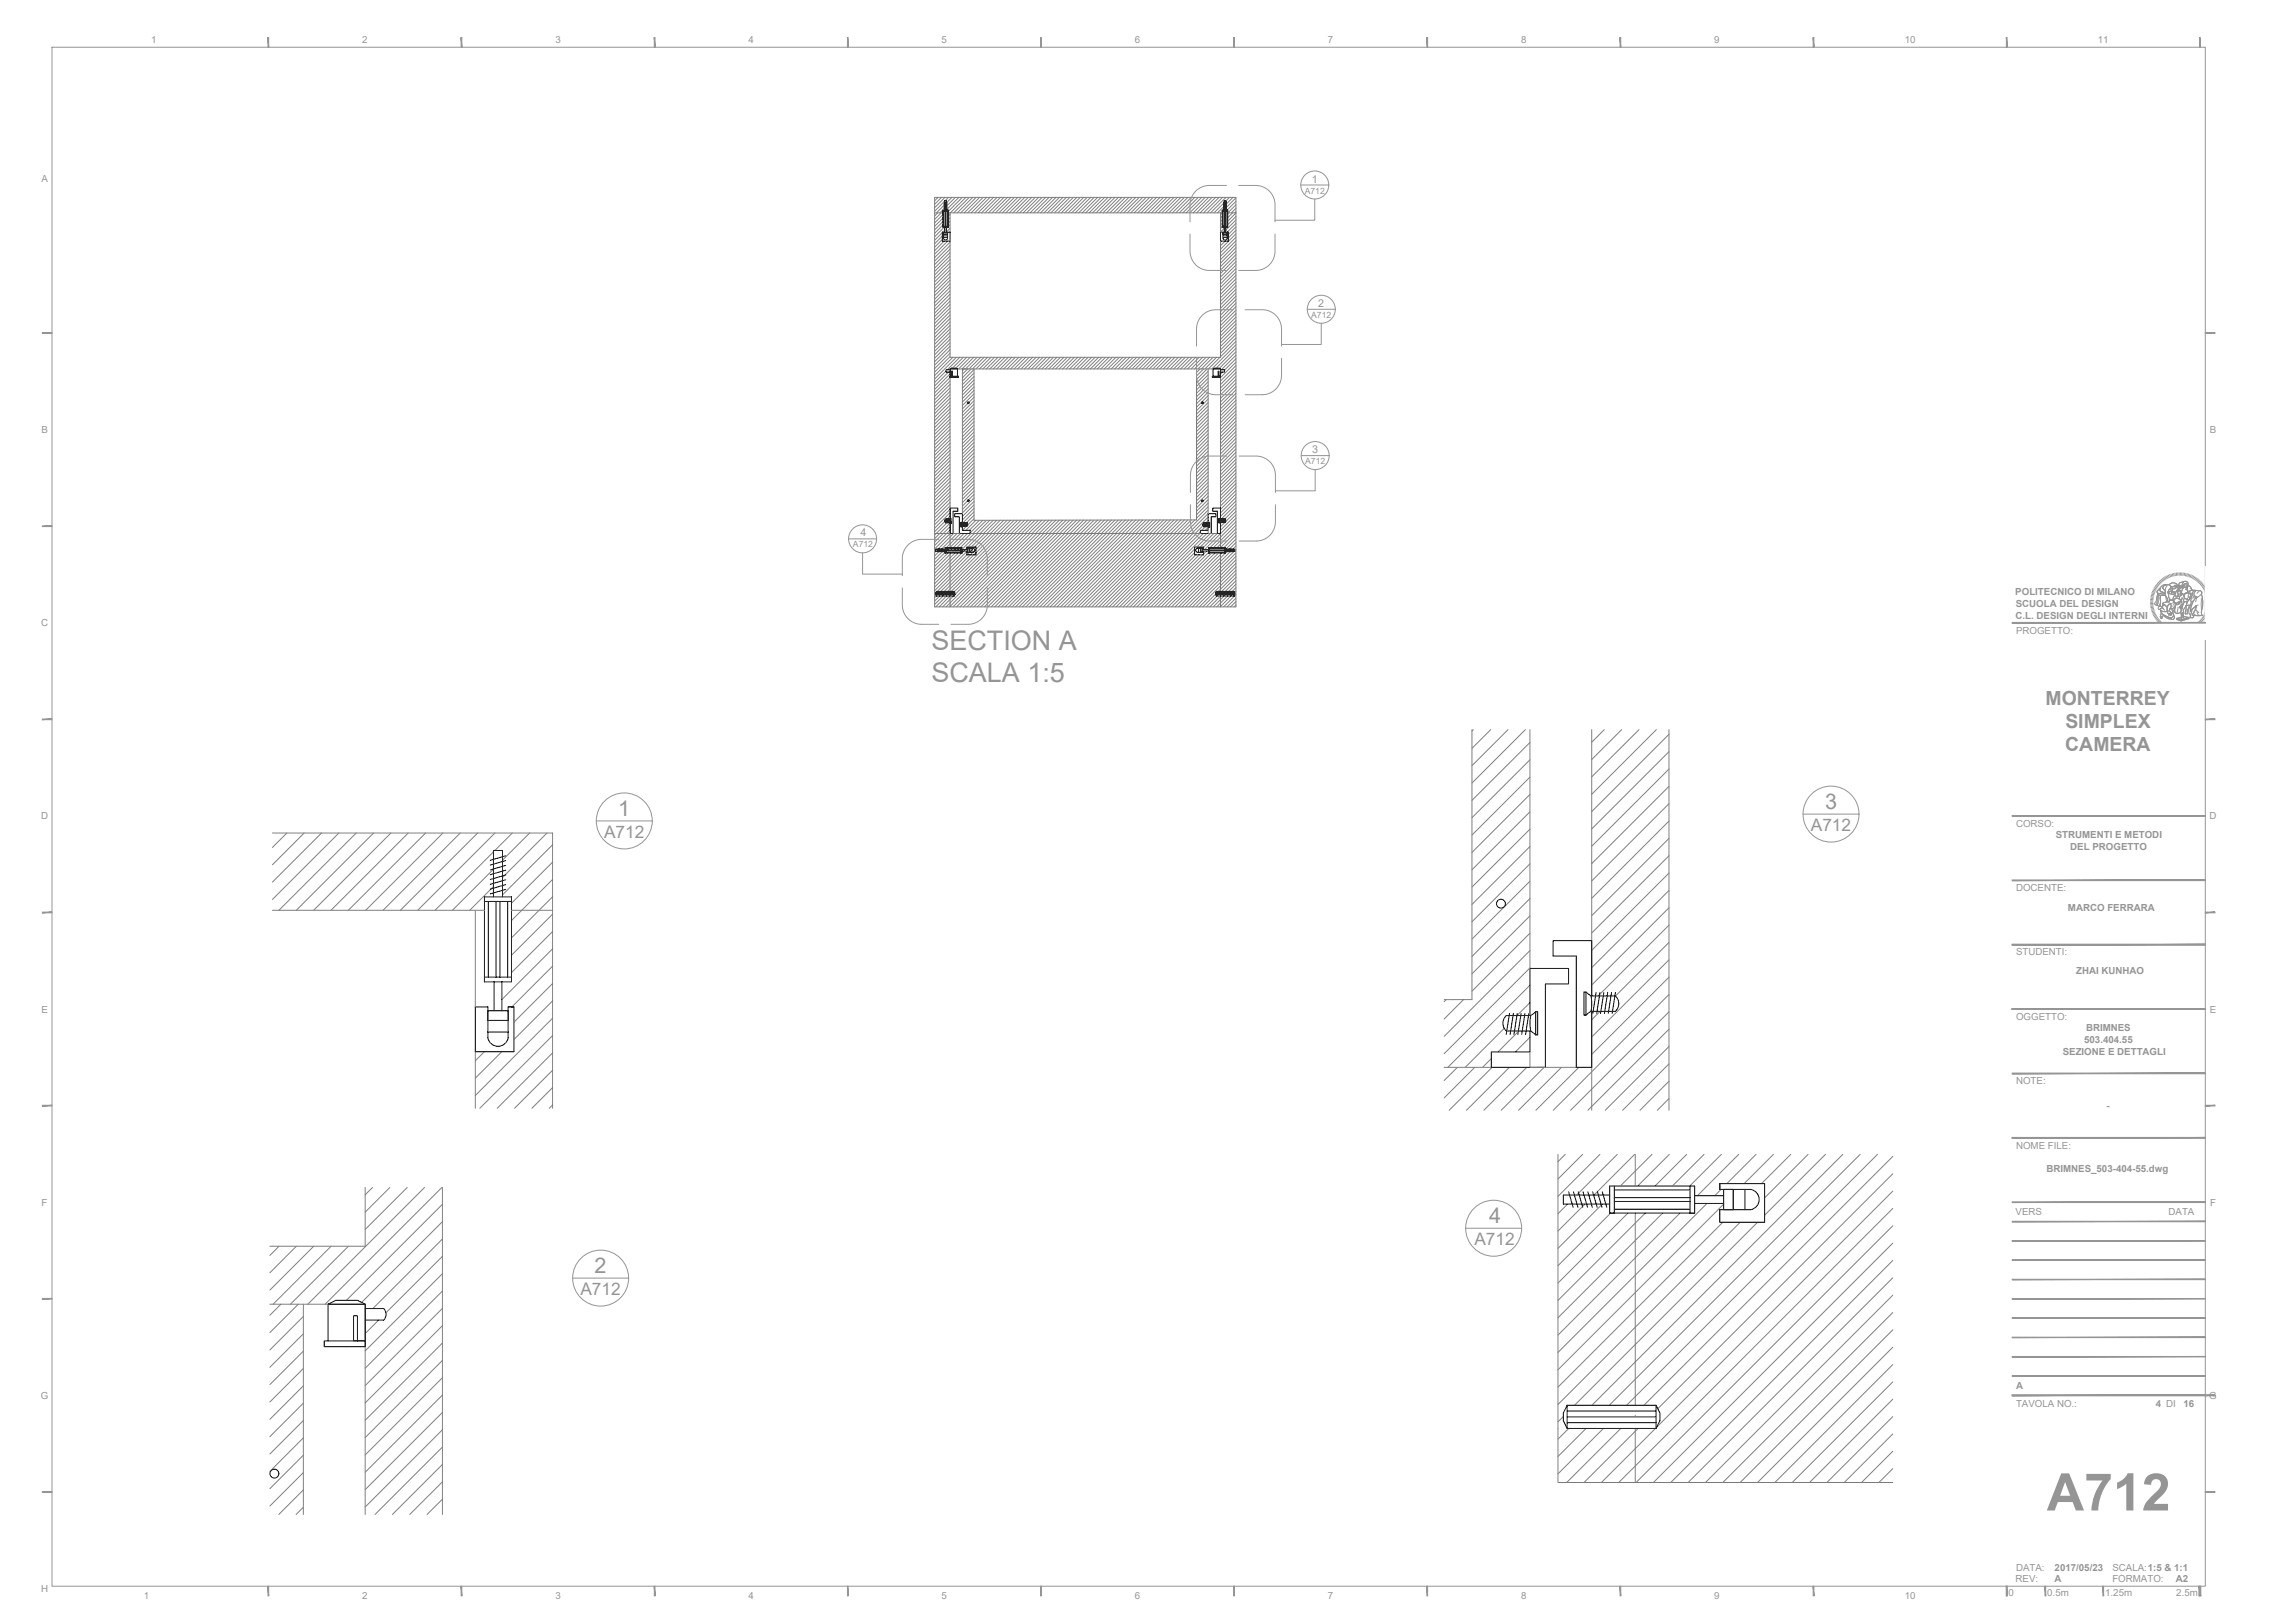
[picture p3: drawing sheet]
<svg xmlns="http://www.w3.org/2000/svg" width="594mm" height="420mm" viewBox="0 0 594 420" stroke-linecap="round" stroke-linejoin="round" font-family="sans-serif">
<defs><g id="words">
<text font-size="13.4" fill="#959595" x="529.8" y="391">A712</text>
<g font-size="7" fill="#959595">
<text x="241.1" y="168.2">SECTION A</text>
<text x="241.1" y="176.7">SCALA 1:5</text>
</g>
<g font-size="5.6" fill="#959595">
<text x="472.4" y="209.5">3</text>
<text x="160" y="211.2">1</text>
<text x="385.5" y="316.7">4</text>
<text x="153.9" y="329.6">2</text>
</g>
<g font-size="5" fill="#959595">
<text x="529.5" y="182.4">MONTERREY</text>
<text x="534.6" y="188.5">SIMPLEX</text>
<text x="534.6" y="194.5">CAMERA</text>
</g>
<g font-size="4.5" fill="#959595">
<text x="468.8" y="215.2">A712</text>
<text x="156.4" y="216.9">A712</text>
<text x="381.7" y="322.4">A712</text>
<text x="150.3" y="335.3">A712</text>
</g>
<g font-size="2.8" fill="#959595">
<text x="339.6" y="47.3">1</text>
<text x="341.2" y="79.4">2</text>
<text x="339.7" y="117.3">3</text>
<text x="222.7" y="138.9">4</text>
</g>
<g font-size="2.5" fill="#959595">
<text x="39.1" y="11.1">1</text>
<text x="93.8" y="11.1">2</text>
<text x="143.8" y="11.1">3</text>
<text x="193.8" y="11.1">4</text>
<text x="243.8" y="11.1">5</text>
<text x="293.8" y="11.1">6</text>
<text x="343.8" y="11.1">7</text>
<text x="393.7" y="11.1">8</text>
<text x="443.8" y="11.1">9</text>
<text x="493.1" y="11.1">10</text>
<text x="543" y="11.1">11</text>
<text x="10.7" y="47.1">A</text>
<text x="10.7" y="112.1">B</text>
<text x="572" y="112.1">B</text>
<text x="521.7" y="154.1">POLITECNICO DI MILANO</text>
<text x="521.7" y="160.2">C.L. DESIGN DEGLI INTERNI</text>
<text x="521.8" y="157.2">SCUOLA DEL DESIGN</text>
<text x="10.6" y="162.1">C</text>
<text x="521.9" y="164">PROGETTO:</text>
<text x="10.6" y="212.1">D</text>
<text x="521.9" y="214">CORSO:</text>
<text x="571.9" y="212.1">D</text>
<text x="532.1" y="217">STRUMENTI E METODI</text>
<text x="535.9" y="220">DEL PROGETTO</text>
<text x="521.9" y="230.7">DOCENTE:</text>
<text x="535.3" y="235.9">MARCO FERRARA</text>
<text x="521.9" y="247.3">STUDENTI:</text>
<text x="537.4" y="252.2">ZHAI KUNHAO</text>
<text x="10.7" y="262.1">E</text>
<text x="572" y="262.1">E</text>
<text x="521.9" y="264">OGGETTO:</text>
<text x="539.5" y="270">503.404.55</text>
<text x="540" y="267">BRIMNES</text>
<text x="533.9" y="273">SEZIONE E DETTAGLI</text>
<text x="521.9" y="280.7">NOTE:</text>
<text x="545.3" y="287.1">-</text>
<text x="521.9" y="297.3">NOME FILE:</text>
<text x="529.7" y="303.3">BRIMNES_503-404-55.dwg</text>
<text x="10.8" y="312.1">F</text>
<text x="521.7" y="314.6">VERS</text>
<text x="561.3" y="314.6">DATA</text>
<text x="572.1" y="312.1">F</text>
<text x="521.9" y="359.6">A</text>
<text x="10.6" y="362.1">G</text>
<text x="521.9" y="364.1">TAVOLA NO.:</text>
<text x="558" y="364.1">4 DI</text>
<text x="565.2" y="364.1">16</text>
<text x="571.9" y="362.1">G</text>
<text x="521.9" y="406.7">DATA:</text>
<text x="531.9" y="406.6">2017/05/23</text>
<text x="546.8" y="406.6">SCALA:1:5 &amp; 1:1</text>
<text x="10.6" y="412.1">H</text>
<text x="520" y="413.1">0</text>
<text x="521.8" y="409.6">REV:</text>
<text x="529.9" y="413.1">0.5m</text>
<text x="531.9" y="409.6">A</text>
<text x="545" y="413.1">1.25m</text>
<text x="546.8" y="409.6">FORMATO:</text>
<text x="563.2" y="409.6">A2</text>
<text x="563.4" y="413.1">2.5m</text>
<text x="37.2" y="414">1</text>
<text x="93.8" y="414">2</text>
<text x="143.8" y="414">3</text>
<text x="193.8" y="414">4</text>
<text x="243.8" y="414">5</text>
<text x="293.8" y="414">6</text>
<text x="343.8" y="414">7</text>
<text x="393.7" y="414">8</text>
<text x="443.8" y="414">9</text>
<text x="493.1" y="414">10</text>
</g>
<g font-size="2.2" fill="#959595">
<text x="337.7" y="50.1">A712</text>
<text x="339.4" y="82.3">A712</text>
<text x="337.8" y="120.1">A712</text>
<text x="220.8" y="141.7">A712</text>
</g>
</g></defs>
<!-- layer: A-ELEV-MBE -->
<g fill="none" stroke="#7f7f7f" stroke-width=".26">
<path d="M241.9 51.1h78v106h-78zM241.9 55.1h2.2M242.7 55.1l-.8 .8M242.8 51.1l-.9 .9M243.6 55.1l-1.7 1.7M243.7 51.1l-1.8 1.8M244.1 55.6l-2.2 2.1M244.1 56.5l-2.2 2.1M244.1 57.4l-2.2 2.1M244.1 58.3l-2.2 2.1M244.4 58.8l-2.5 2.5M244.5 52.1l-2.6 2.6"/>
<path d="M244.5 53l-2.1 2.1M244.5 53.9l-1.2 1.2M244.6 59.6l-.6 .5M244.6 51.1l-2.7 2.7M245.3 58.8l-.3 .4M245.5 55.1h.4M245.5 51.1l-.9 .9M245.9 55.1h70.5l-.5 .5M245.9 55.5l-.4 .5M245.9 56.4l-.4 .5M245.9 57.3l-.4 .5M245.9 58.2l-.4 .5"/>
<path d="M245.9 59.1l-.9 1M245.9 60l-.1 .1M245.9 55.1v5M246.4 51.1l-1.4 1.4M247.3 51.1l-2.3 2.3M248.2 51.1l-3.2 3.2M249.1 51.1l-3.6 3.7M250 51.1l-4 4M250.9 51.1l-4 4M251.8 51.1l-4 4M252.7 51.1l-4 4M253.6 51.1l-4 4"/>
<path d="M254.5 51.1l-4 4M255.4 51.1l-4 4M256.3 51.1l-4 4M257.2 51.1l-4 4M258.1 51.1l-4 4M259 51.1l-4 4M259.9 51.1l-4 4M260.8 51.1l-4 4M261.7 51.1l-4 4M262.6 51.1l-4 4M263.5 51.1l-4 4M264.4 51.1l-4 4"/>
<path d="M265.3 51.1l-4 4M266.2 51.1l-4 4M267.1 51.1l-4 4M268 51.1l-4 4M268.9 51.1l-4 4M269.8 51.1l-4 4M270.7 51.1l-4 4M271.6 51.1l-4 4M272.5 51.1l-4 4M273.4 51.1l-4 4M274.2 51.1l-3.9 4M275.1 51.1l-4 4"/>
<path d="M276 51.1l-4 4M276.9 51.1l-4 4M277.8 51.1l-4 4M278.7 51.1l-4 4M279.6 51.1l-4 4M280.5 51.1l-4 4M281.4 51.1l-4 4M282.3 51.1l-4 4M283.2 51.1l-4 4M284.1 51.1l-4 4M285 51.1l-4 4M285.9 51.1l-4 4"/>
<path d="M286.8 51.1l-4 4M287.7 51.1l-4 4M288.6 51.1l-4 4M289.5 51.1l-4 4M290.4 51.1l-4 4M291.3 51.1l-4 4M292.2 51.1l-4 4M293.1 51.1l-4 4M294 51.1l-4 4M294.9 51.1l-4 4M295.8 51.1l-4 4M296.7 51.1l-4 4"/>
<path d="M297.6 51.1l-4 4M298.5 51.1l-4 4M299.4 51.1l-4 4M300.3 51.1l-4 4M301.2 51.1l-4 4M302.1 51.1l-4 4M303 51.1l-4 4M303.9 51.1l-4 4M304.8 51.1l-4 4M305.7 51.1l-4 4M306.6 51.1l-4 4M307.5 51.1l-4 4"/>
<path d="M308.4 51.1l-4 4M309.3 51.1l-4 4M310.2 51.1l-4 4M311.1 51.1l-4 4M312 51.1l-4 4M312.9 51.1l-4 4M313.8 51.1l-4 4M314.7 51.1l-4 4M315.6 51.1l-4 4M315.9 55.1v5M316.4 56l-.5 .5M316.4 56.9l-.5 .5"/>
<path d="M316.4 57.8l-.5 .5M316.4 58.7l-.5 .5M316.4 54.7l-.4 .4M316.5 51.1l-4 4M316.9 52.5l-2.7 2.6M316.9 53.4l-1.8 1.7M316.9 54.3l-.2 .1M316.9 59.1l-1 1M316.9 60l-.3 .3M317.3 51.1l-4 4M317.8 55.1h2.1M318.2 55.1l-.4 .4"/>
<path d="M318.2 51.1l-.9 .9M319.1 55.1l-1.3 1.3M319.1 51.1l-1.8 1.8M319.9 55.1l-2.1 2.2M319.9 56l-2.1 2.2M319.9 56.9l-2.6 2.7M319.9 57.8l-2.2 2.3M319.9 58.7l-2 2M319.9 59.6l-2 2M319.9 51.2l-2.6 2.6M319.9 52.1l-2.3 2.3M319.9 53l-2.1 2.1"/>
<path d="M319.9 53.9l-1.2 1.2M319.9 54.8l-.3 .3M243.9 60.2l-2 2M243.9 61.1l-2 2M243.9 62l-2 2M244.4 62.4l-2.5 2.5M245.3 62.4l-3.4 3.4M245.9 62.7l-4 4M245.9 63.6l-4 4M245.9 64.5l-4 4M245.9 65.4l-4 4M245.9 66.3l-4 4"/>
<path d="M245.9 67.2l-4 4M245.9 68.1l-4 4M245.9 69l-4 4M245.9 69.9l-4 4M245.9 70.8l-4 4M245.9 71.7l-4 4M245.9 72.6l-4 4M245.9 73.5l-4 4M245.9 74.4l-4 4M245.9 75.3l-4 4M245.9 76.2l-4 4M245.9 77.1l-4 4"/>
<path d="M245.9 78l-4 4M245.9 78.8l-4 4M245.9 79.7l-4 4M245.9 62.4v30.1h70v-30.1M316.2 62.4l-.3 .3M317.1 62.4l-1.2 1.2M317.6 60.1l-.1 .2M319.9 64.1l-4 4M319.9 65l-4 4M319.9 66.8l-4 4M319.9 67.7l-4 4M319.9 68.6l-4 4"/>
<path d="M319.9 69.5l-4 4M319.9 71.3l-4 4M319.9 72.2l-4 4M319.9 73.1l-4 4M319.9 74l-4 4M319.9 76.7l-4 4M319.9 77.6l-4 4M319.9 78.5l-4 4M319.9 62.3l-4 4M319.9 63.2l-4 4M319.9 60.5l-4 4M319.9 61.4l-4 4"/>
<path d="M319.9 65.9l-4 4M319.9 70.4l-4 4M319.9 74.9l-4 4M319.9 75.8l-4 4M319.9 79.4l-4 4M244.9 96.1l-3 2.9M245.5 96.3l-3.6 3.6M245.9 80.6l-4 4M245.9 81.5l-4 4M245.9 82.4l-4 4M245.9 83.3l-4 4M245.9 84.2l-4 4"/>
<path d="M245.9 85.1l-4 4M245.9 86l-4 4M245.9 86.9l-4 4M245.9 87.8l-4 4M245.9 88.7l-4 4M245.9 89.6l-4 4M245.9 90.5l-4 4M245.9 91.4l-4 4M245.9 92.3l-4 4M245.9 96.8l-4 4M245.9 97.7l-4 4M245.9 98.6l-4 4"/>
<path d="M245.9 99.5l-4 4M246.7 92.5l-4.8 4.7M247.6 92.5l-5.7 5.6M248.5 92.5l-3.3 3.2M249.3 92.5l-2.8 2.8M249.6 95.5l-.5 .5M250.2 92.5l-2.8 2.8M250.5 95.5l-1.4 1.4M250.6 95.5h-1.5v37.5M251.1 92.5l-3 3M251.4 95.5l-2.3 2.3M252 92.5l-3 3"/>
<path d="M252.1 95.5v39.2l57.6-.1 .1-39.1M252.1 95.7l-3 3M252.1 97.5l-3 3M252.1 98.4l-3 3M252.1 99.3l-3 3M252.1 96.6l-3 3M252.9 92.5l-3 3M253.8 92.5l-3 3M254.7 92.5l-3 3M255.6 92.5l-3 3M256.5 92.5l-3 3M257.4 92.5l-3 3"/>
<path d="M258.3 92.5l-3 3M259.2 92.5l-3 3M260.1 92.5l-3 3M261 92.5l-3 3M261.9 92.5l-3 3M262.8 92.5l-3 3M263.7 92.5l-3 3M264.6 92.5l-3 3M265.5 92.5l-3 3M266.4 92.5l-3 3M267.3 92.5l-3 3M268.2 92.5l-3 3"/>
<path d="M269.1 92.5l-3 3M270 92.5l-3 3M270.9 92.5l-3 3M271.8 92.5l-3 3M272.7 92.5l-3 3M273.6 92.5l-3 3M274.5 92.5l-3 3M275.4 92.5l-3 3M276.3 92.5l-3 3M277.2 92.5l-3 3M278.1 92.5l-3 3M279 92.5l-3 3"/>
<path d="M279.9 92.5l-3 3M280.8 92.5l-3 3M281.7 92.5l-3 3M282.6 92.5l-3 3M283.5 92.5l-3 3M284.4 92.5l-3 3M285.3 92.5l-3 3M286.2 92.5l-3 3M287.1 92.5l-3 3M288 92.5l-3 3M288.9 92.5l-3 3M289.8 92.5l-3 3"/>
<path d="M290.7 92.5l-3 3M291.5 92.5l-2.9 3M292.4 92.5l-2.9 3M293.3 92.5l-2.9 3M294.2 92.5l-3 3M295.1 92.5l-3 3M296 92.5l-3 3M296.9 92.5l-3 3M297.8 92.5l-3 3M298.7 92.5l-3 3M299.6 92.5l-3 3M300.5 92.5l-3 3"/>
<path d="M301.4 92.5l-3 3M302.3 92.5l-3 3M303.2 92.5l-3 3M304.1 92.5l-3 3M305 92.5l-3 3M305.9 92.5l-3 3M306.8 92.5l-3 3M307.7 92.5l-3 3M308.6 92.5l-3 3M309.5 92.5l-3 3M310.4 92.5l-3 3M310.7 95.5l-1 .9"/>
<path d="M311.3 92.5l-3 3M311.6 95.5l-1.9 1.8M312.2 92.5l-3 3M312.5 95.5l-2.8 2.7M312.7 96.1l-3 3M312.7 97l-3 3M312.7 97.9l-3 3M312.7 98.8l-3 3M312.7 99.7l-3 3M312.7 95.5v37.5M313.1 92.5l-3 3M314 92.5l-3 3"/>
<path d="M314.9 92.5l-3 3M315.8 92.5l-3 3M316.5 96.3l-.6 .6M319.9 81.2l-4 4M319.9 82.1l-4 4M319.9 83l-4 4M319.9 83.9l-4 4M319.9 85.7l-4 4M319.9 86.6l-4 4M319.9 87.5l-4 4M319.9 88.4l-4 4M319.9 90.2l-5.1 5.1"/>
<path d="M319.9 91.1l-4.3 4.3M319.9 92l-3.7 3.7M319.9 92.9l-2.9 2.9M319.9 94.7l-4 4M319.9 95.5l-4 4.1M319.9 96.4l-4 4M319.9 97.3l-4 4M319.9 98.2l-4 4M319.9 80.3l-4 4M319.9 84.8l-4 4M319.9 89.3l-6.2 6.2M319.9 93.8l-4 4"/>
<path d="M319.9 99.1l-4 4M245.9 100.4l-4 4M245.9 101.3l-4 4M245.9 102.2l-4 4M245.9 103.1l-4 4M245.9 104l-4 4M245.9 104.9l-4 4M245.9 105.8l-4 4M245.9 106.7l-4 4M245.9 107.6l-4 4M245.9 108.5l-4 4M245.9 109.4l-4 4"/>
<path d="M245.9 110.3l-4 4M245.9 111.2l-4 4M245.9 112.1l-4 4M245.9 113l-4 4M245.9 113.9l-4 4M245.9 114.8l-4 4M245.9 115.7l-4 4M245.9 116.6l-4 4M245.9 117.5l-4 4M245.9 118.4l-4 4M245.9 119.3l-4 4M250.5 104.5l-1.4 1.4"/>
<path d="M252.1 100.2l-3 3M252.1 102l-3 3M252.1 102.9l-1.3 1.3M252.1 103.8l-3 3M252.1 104.7l-3 2.9M252.1 105.6l-3 2.9M252.1 107.4l-3 2.9M252.1 108.2l-3 3M252.1 109.1l-3 3M252.1 110l-3 3M252.1 111.8l-3 3M252.1 112.7l-3 3"/>
<path d="M252.1 113.6l-3 3M252.1 114.5l-3 3M252.1 116.3l-3 3M252.1 117.2l-3 3M252.1 118.1l-3 3M252.1 119l-3 3M252.1 101.1l-3 3M252.1 106.5l-3 2.9M252.1 110.9l-3 3M252.1 115.4l-3 3M252.1 119.9l-3 3M312.7 100.6l-3 3"/>
<path d="M312.7 101.5l-3 3M312.7 102.4l-3 3M312.7 103.3l-3 3M312.7 104.2l-3 3M312.7 105.1l-3 3M312.7 106l-3 3M312.7 106.9l-3 3M312.7 107.8l-3 3M312.7 108.7l-3 3M312.7 109.6l-3 3M312.7 110.5l-3 3M312.7 111.4l-3 3"/>
<path d="M312.7 112.3l-3 3M312.7 113.2l-3 3M312.7 114.1l-3 3M312.7 115l-3 3M312.7 115.9l-3 3M312.7 116.8l-3 3M312.7 117.7l-3 3M312.7 118.6l-3 3M312.7 119.5l-3 3M319.9 100l-4 4M319.9 100.9l-4 4M319.9 101.8l-4 4"/>
<path d="M319.9 102.7l-4 4M319.9 104.5l-4 4M319.9 105.4l-4 4M319.9 106.3l-4 4M319.9 107.2l-4 4M319.9 108.1l-4 4M319.9 109l-4 4M319.9 109.9l-4 4M319.9 110.8l-4 4M319.9 111.7l-4 4M319.9 112.6l-4 4M319.9 113.5l-4 4"/>
<path d="M319.9 114.4l-4 4M319.9 115.3l-4 4M319.9 116.2l-4 4M319.9 117.1l-4 4M319.9 118.9l-4 4M319.9 119.8l-4 4M319.9 103.6l-4 4M319.9 118l-4 4M241.9 138.1h4M244.6 135l-2.7 2.6M245.3 135.2l-3.4 3.3M245.9 134.4v-38.9h70v38.9"/>
<path d="M245.9 135.4l-4 4M245.9 136.3l-4 4M245.9 137.2l-4 4M245.9 120.2l-4 4M245.9 121.1l-4 4M245.9 122l-4 4M245.9 122.9l-4 4M245.9 123.8l-4 4M245.9 124.7l-4 4M245.9 125.6l-4 4M245.9 126.5l-4 4M245.9 127.3l-4 4"/>
<path d="M245.9 128.2l-4 4M245.9 129.1l-4 4M245.9 130l-4 4M245.9 130.9l-4 4M245.9 131.8l-4 4M245.9 132.7l-4 4M245.9 133.6l-.7 .8M245.9 135.2v6.6M246 138.1l-4.1 4M246.3 134.2v.6M246.7 138.1h1.6M246.9 138.1l-4.2 4.1"/>
<path d="M247.8 138.1l-4.2 4.1M248.6 138.1l-4.1 4.1M249.3 136.2l-.2 .2M249.5 138.1l-7.6 7.6M250.2 136.2l-1.1 1.1M250.4 129.7l-1.3 1.3M250.4 138.1l-8.5 8.5M251.1 138.1h59.6M251.3 138.1l-9.4 9.4M252.1 121.7l-3 3M252.1 120.8l-3 3M252.1 122.6l-3 3"/>
<path d="M252.1 123.5l-3 3M252.1 124.4l-3 3M252.1 125.3l-3 3M252.1 126.2l-3 3M252.1 127.1l-3 3M252.1 128l-1.4 1.4M252.1 128.9l-3 3M252.1 129.8l-3 3M252.1 130.7l-3 3M252.1 131.6l-3 3M252.1 132.5l-2.9 2.9M252.1 133.4l-2 2"/>
<path d="M252.1 134.3l-1.6 1.6M252.2 138.1l-10.3 10.3M252.6 134.7l-2.6 2.6M253.1 138.1l-11.2 11.2M253.5 134.7l-2.6 2.6M254 138.1l-12.1 12.1M254.4 134.7l-3.3 3.3M254.9 138.1l-13 13M255.3 134.7l-3.4 3.4M255.8 138.1l-13.9 13.9M256.2 134.7l-3.4 3.4M256.7 138.1l-14.8 14.8"/>
<path d="M257.1 134.7l-3.4 3.4M257.6 138.1l-15 15M258 134.7l-3.4 3.4M258.5 138.1l-15 15M258.9 134.7l-3.4 3.4M259.4 138.1l-15 15M259.8 134.7l-3.4 3.4M260.3 138.1l-15 15M260.7 134.7l-3.4 3.4M261.2 138.1l-15 15M261.6 134.7l-3.4 3.4M262.1 138.1l-15.1 15.1"/>
<path d="M262.5 134.7l-3.4 3.4M263 138.1l-15.8 15.8M263.4 134.7l-3.4 3.4M263.9 138.1l-19 19M264.3 134.7l-3.4 3.4M264.8 138.1l-19 19M265.2 134.7l-3.4 3.4M265.7 138.1l-19 19M266.1 134.7l-3.4 3.4M266.6 138.1l-19 19M267 134.7l-3.4 3.4M267.5 138.1l-19 19"/>
<path d="M267.9 134.7l-3.4 3.4M268.4 138.1l-19 19M268.8 134.7l-3.4 3.4M269.3 138.1l-19 19M269.7 134.7l-3.4 3.4M270.2 138.1l-19 19M270.6 134.7l-3.4 3.4M271.1 138.1l-19 19M271.5 134.7l-3.4 3.4M272 138.1l-19 19M272.4 134.7l-3.4 3.4M272.9 138.1l-19 19"/>
<path d="M273.3 134.7l-3.4 3.4M273.8 138.1l-19 19M274.2 134.7l-3.4 3.4M274.7 138.1l-19 19M275.1 134.7l-3.4 3.4M275.6 138.1l-19 19M276 134.7l-3.4 3.4M276.5 138.1l-19 19M276.9 134.7l-3.4 3.4M277.4 138.1l-19 19M277.8 134.7l-3.4 3.4M278.3 138.1l-19 19"/>
<path d="M278.7 134.7l-3.4 3.4M279.2 138.1l-19 19M279.6 134.6l-3.5 3.5M280.1 138.1l-19 19M280.5 134.6l-3.5 3.5M281 138.1l-19 19M281.4 134.6l-3.5 3.5M281.9 138.1l-19 19M282.3 134.6l-3.5 3.5M282.8 138.1l-19 19M283.2 134.6l-3.5 3.5M283.7 138.1l-19 19"/>
<path d="M284.1 134.6l-3.5 3.5M284.6 138.1l-19 19M285 134.6l-3.5 3.5M285.5 138.1l-19 19M285.9 134.6l-3.5 3.5M286.4 138.1l-19 19M286.8 134.6l-3.5 3.5M287.3 138.1l-19 19M287.7 134.6l-3.5 3.5M288.2 138.1l-19 19M288.6 134.6l-3.5 3.5M289.1 138.1l-19 19"/>
<path d="M289.5 134.6l-3.5 3.5M290 138.1l-19 19M290.4 134.6l-3.5 3.5M290.8 138.1l-18.9 19M291.3 134.6l-3.5 3.5M291.7 138.1l-18.9 19M292.2 134.6l-3.5 3.5M292.6 138.1l-19 19M293.1 134.6l-3.5 3.5M293.5 138.1l-19 19M294 134.6l-3.5 3.5M294.4 138.1l-19 19"/>
<path d="M294.9 134.6l-3.5 3.5M295.3 138.1l-19 19M295.8 134.6l-3.5 3.5M296.2 138.1l-19 19M296.7 134.6l-3.5 3.5M297.1 138.1l-19 19M297.6 134.6l-3.5 3.5M298 138.1l-19 19M298.5 134.6l-3.5 3.5M298.9 138.1l-19 19M299.4 134.6l-3.5 3.5M299.8 138.1l-19 19"/>
<path d="M300.3 134.6l-3.5 3.5M300.7 138.1l-19 19M301.2 134.6l-3.5 3.5M301.6 138.1l-19 19M302.1 134.6l-3.5 3.5M302.5 138.1l-19 19M303 134.6l-3.5 3.5M303.4 138.1l-19 19M303.9 134.6l-3.5 3.5M304.3 138.1l-19 19M304.8 134.6l-3.5 3.5M305.2 138.1l-19 19"/>
<path d="M305.7 134.6l-3.5 3.5M306.1 138.1l-19 19M306.6 134.6l-3.5 3.5M307 138.1l-19 19M307.5 134.6l-3.5 3.5M307.9 138.1l-19 19M308.4 134.6l-3.5 3.5M308.8 138.1l-19 19M309.3 134.6l-3.5 3.5M309.7 138.1l-19 19M310.6 138.1l-19 19M310.7 137.7l-.4 .4"/>
<path d="M311.4 136.1l-2 2M311.5 138.1l-19 19M312.2 136.2l-1.1 1.1M312.4 138.1l-19 19M312.7 137.3v.8h.8h-.4M312.7 120.4l-3 3M312.7 121.3l-3 3M312.7 122.2l-3 3M312.7 123.1l-3 3M312.7 124l-3 3M312.7 124.9l-3 3M312.7 125.8l-3 3"/>
<path d="M312.7 126.7l-3 3M312.7 127.6l-3 3M312.7 128.5l-3 3M312.7 129.4l-3 3M312.7 130.3l-3 3M312.7 131.2l-3 3M312.7 132.1l-6 6M312.7 133l-5.1 5.1M312.7 133.9l-4.2 4.2M312.7 134.8l-.6 .6M312.7 136.5l-.7 .8M313.3 138.1l-3.5 3.5"/>
<path d="M313.5 138.1h1.6l-3.6 3.6M314.2 138.1l-3.5 3.5M315.9 135.2v6.6l4-4M316.2 135.2l-.3 .3M317.1 135.2l-1.2 1.2M319.9 120.7l-4 4M319.9 121.6l-4 4M319.9 122.5l-4 4M319.9 123.4l-4 4M319.9 124.3l-4 4M319.9 125.2l-4 4M319.9 126.1l-4 4"/>
<path d="M319.9 127l-4 4M319.9 127.9l-4 4M319.9 128.8l-4 4M319.9 129.7l-4 4M319.9 130.6l-3.8 3.8M319.9 132.4l-2.6 2.6M319.9 133.3l-4 4M319.9 134.2l-8.1 8.1M319.9 135.1l-6.7 6.7M319.9 136l-5.8 5.8M319.9 136.9l-4.9 4.9M319.9 138.7l-3.1 3.1"/>
<path d="M319.9 139.6l-2.6 2.6M319.9 131.5l-2.9 2.9M242.2 153.5l-.3 .3M242.3 142.7l-.4 .3M242.4 154.2l-.5 .5M243.1 157.1l2.8-2.8v2.8M243.2 142.7l-1.3 1.2M243.2 154.3l-1.3 1.3M244.1 142.7l-2.2 2.1M244.1 154.3l-2.2 2.2M245 154.3l-2.8 2.8M245.9 143.2v9.9"/>
<path d="M245.9 153.6h.1M246.8 154.3l-2.8 2.8M249 143.1v.1M309.2 142.2l-14.9 14.9M309.2 143.1l-14 14M309.6 143.6l-13.5 13.5M310.5 143.6l-13.5 13.5M311.4 143.6l-13.5 13.5M311.4 142.7h-.1M312.3 142.7l-.8 .7M312.9 142.1l-.2 .2M312.9 143l-14.1 14.1"/>
<path d="M313.2 157.1l2.8-2.8-.1 2.8M313.6 143.2l-13.9 13.9M314.5 143.2l-13.9 13.9M314.6 153.8l-3.2 3.3M315.1 154.3l-2.8 2.8M315.4 143.2l-13.9 13.9M315.9 143.2v9.9M316.3 143.2l-13.9 13.9M316.9 154.3l-2.8 2.8M317.7 142.7l-14.4 14.4M317.8 154.3l-2.8 2.8M318.6 142.7l-14.4 14.4"/>
<path d="M318.7 154.3l-2.8 2.8M319.5 142.7l-14.4 14.4M319.9 140.5l-1.7 1.7M319.9 141.4l-.8 .8M319.9 142.3l-.2 .2M319.9 143.2l-13.9 13.9M319.9 144l-13 13.1M319.9 144.9l-12.1 12.2M319.9 145.8l-11.2 11.3M319.9 146.7l-10.3 10.4M319.9 147.6l-9.4 9.5M319.9 148.5l-4.5 4.6"/>
<path d="M319.9 149.4l-3.6 3.7M319.9 150.3l-2.7 2.8M319.9 152.1l-.9 1M319.9 151.2l-1.8 1.9M319.9 153l-.3 .4M319.9 153.9l-3.1 3.2M319.9 154.8l-2.2 2.3M319.9 155.7l-1.4 1.4M319.9 156.6l-.5 .5M381 188.9v69.9h-7.2M381.4 188.9l-.4 .3M385.9 188.9l-4.9 4.8"/>
<path d="M390.4 188.9l-9.4 9.3M394.9 188.9l-13.9 13.8M396 192.2l-15 15M396 196.7l-15 15M396 188.9v61.8M412 188.9v68.9M415.3 188.9l-3.3 3.2M419.8 188.9l-7.8 7.7M424.3 188.9l-12.3 12.2M428.8 188.9l-16.8 16.7M432 190.1l-20 20M432 194.6l-20 20"/>
<path d="M432 199.1l-20 20M432 188.9v98.5M74.2 215.6l-3.7 3.8M78.7 215.6l-8.2 8.3M83.2 215.6l-12.7 12.8M87.7 215.6l-17.2 17.2M92.2 215.6l-20 20.1M96.7 215.6l-20 20.1M101.2 215.6l-20 20.1M105.7 215.6l-20 20.1M110.2 215.6l-20 20.1M114.7 215.6l-20 20.1"/>
<path d="M119.1 215.6l-19.9 20.1M123.6 215.6l-20 20.1M128.1 215.6l-20 20.1M132.6 215.6l-4.5 4.6M137.1 215.6l-7 7.1M141.6 215.6l-11.5 11.6M143 218.7l-12.9 13M143 215.6v71.3M396 201.2l-15 15M396 205.7l-15 15M396 210.2l-15 15M396 214.7l-15 15"/>
<path d="M396 219.1l-15 15M432 203.6l-20 20M432 208.1l-20 20M432 212.6l-20 20M432 217l-20 20M127.7 220.5l-15.1 15.2M127.7 225l-10.6 10.7M127.7 229.5l-6.1 6.2M143 223.2l-10.6 10.6M143 227.7l-10.6 10.6M143 232.2l-10.6 10.6M143 236.7l-10.6 10.6"/>
<path d="M396 223.6l-15 15M396 228.1l-15 15M396 232.6l-15 15M396 237.1l-15 15M432 221.5l-20 20M432 226l-20 20M432 230.5l-20 20M432 235l-20 20M432 239.5l-18.3 18.3M130 254.2l-.1 .1M143 241.2l-10.6 10.6M143 245.6l-13.1 13.2"/>
<path d="M143 250.1l-10.5 10.6M143 254.6l-10 10M143 259.1l-10 10M374.4 258.8l-.6 .5M378.8 258.8l-5 5M396 241.6l-15 15M396 246.1l-22.2 22.2M396 250.6l-22.2 22.2M396 255.1l-21.2 21.2M396 259.6l-3.3 3.3M432 244l-13.8 13.9M432 248.5l-20 20"/>
<path d="M432 253l-20 20M432 257.5l-29.9 29.9M123 272.3v14.6M125.4 272.3l-2.4 2.3M129.9 272.3l-6.9 6.8M131.5 261.6v.1M143 263.6l-20 20M143 268.1l-18.8 18.8M143 272.6l-14.3 14.3M143 277.1l-9.8 9.8M373.8 276.3h12.2M377.3 276.3l-3.5 3.4"/>
<path d="M381.7 276.3l-7.9 7.9M386 274l-2.2 2.3M386.2 276.3l-11.1 11.1M389.4 266.2l-10.1 10.1M390.7 276.3l-11.1 11.1M393.2 266.9l-5.4 5.4M395.2 276.3l-11.1 11.1M396 272.3v4h4h-2M396 268.5l-3.7 3.8M399.7 276.3l-11.1 11.1M400 276.3h8M404.2 276.3l-11.1 11.1"/>
<path d="M408.7 276.3l-11.1 11.1M412 261.8v25.6M414.2 261.8l-2.2 2.2M432 261.9l-25.4 25.5M432 266.4l-21 21M432 270.9l-16.5 16.5M432 275.4l-12 12M432 279.9l-7.5 7.5M143 281.6l-5.3 5.3M143 286.1l-.8 .8M403.3 298.8v85h86.7M405.2 298.8l-1.9 1.9"/>
<path d="M409.7 298.8l-6.4 6.4M414.2 298.8l-10.9 10.9M418.7 298.8l-10.6 10.6M423.1 298.8l-10.5 10.6M423.3 298.8v8.2M427.6 298.8l-8.2 8.2M432 284.4l-3 3M432.1 298.8l-8.2 8.2M436.6 298.8l-8.2 8.2M441.1 298.8l-8.2 8.2M445.6 298.8l-8.2 8.2M450.1 298.8l-10.7 10.7"/>
<path d="M454.6 298.8l-7.6 7.6M459.1 298.8l-7.6 7.6M463.5 298.8l-7.5 7.6M468 298.8l-11.2 11.3M472.5 298.8l-15.7 15.8M477 298.8l-64.9 65M481.5 298.8l-64.9 65M486 298.8l-64.9 65M490 299.4l-64.5 64.4M94.5 307.4v15.2h-24.6M96.4 307.4l-1.9 1.9M100.9 307.4l-6.4 6.4"/>
<path d="M105.4 307.4l-10.9 10.9M109.9 307.4l-30.2 30.2M114.4 307.4l-30.2 30.2M114.5 311.8l-24.8 24.8M114.5 316.3l-20.9 20.9M114.5 307.4v84.7M405.8 311.7l-2.5 2.5M410.3 311.7l-7 7M414.8 311.7l-11.5 11.5M416.9 314l-13.6 13.7M421.4 314l-18.1 18.2M423.3 314v49.8"/>
<path d="M425.9 314l-22.6 22.6M430.4 314l-27.1 27.1M434.9 314l-31.6 31.6M441.9 311.5l-38.6 38.6M445.5 307.9l-1.6 1.6M446 316.4l-42.7 42.7M446.2 311.7l-42.9 42.9M450.5 316.4l-47.2 47.2M455 316.4l-47.4 47.4M490 312.8l-71 71M490 303.9l-60.9 60.8M490 308.3l-61.2 61.2"/>
<path d="M490 317.3l-66.5 66.5M69.9 337.6h24.6v54.5M72.2 322.6l-2.3 2.4M72.7 337.6l-2.8 2.9M76.7 322.6l-6.8 6.9M77.2 337.6l-7.3 7.4M78.5 337.6v54.5M81.2 322.6l-11.3 11.4M85.7 322.6l-15 15M90.2 322.6l-15 15M114.5 320.7l-18 18.1M114.5 325.2l-14.6 14.6"/>
<path d="M114.5 329.7l-20 20M114.5 334.2l-20 20M114.5 338.7l-20 20M490 321.8l-62 62M490 326.3l-57.5 57.5M490 330.8l-53 53M490 335.3l-48.5 48.5M490 339.8l-44 44M78.5 340.8l-8.6 8.7M78.5 345.3l-8.6 8.7M78.5 349.8l-8.6 8.7M78.5 354.3l-8.6 8.6"/>
<path d="M78.5 358.8l-8.6 8.6M98 341.7l-3.5 3.5M114.5 343.2l-20 20M114.5 347.7l-20 20M114.5 352.2l-20 20M114.5 356.7l-20 20M490 344.3l-39.6 39.5M490 348.8l-35.1 35M490 353.3l-30.6 30.5M490 357.7l-26.1 26.1M78.5 363.3l-8.6 8.6M78.5 367.7l-8.6 8.7"/>
<path d="M78.5 372.2l-8.6 8.7M78.5 376.7l-8.6 8.7M114.5 361.1l-20 20.1M114.5 365.6l-20 20M114.5 370.1l-20 20M114.5 374.6l-17.4 17.5M114.5 379.1l-12.9 13M404.7 366.7l-1.4 1.4M406.1 369.8l-2.8 2.8M410.6 369.8l-7.3 7.3M415.1 369.8l-11.8 11.8M419.6 369.8l-14.1 14"/>
<path d="M423.3 366.4v.1M423.3 369.8v14M424 369.8l-14 14M428.5 369.8l-14 14M490 362.2l-21.6 21.6M490 366.7l-17.1 17.1M490 371.2l-12.6 12.6M490 375.7l-8.1 8.1M78.5 381.2l-8.6 8.7M78.5 385.7l-6.3 6.4M78.5 390.2l-1.8 1.9M114.5 383.6l-8.4 8.5"/>
<path d="M114.5 388.1l-4 4M490 380.2l-3.6 3.6"/>
</g>
<!-- layer: A-SECT-MCUT1 -->
<g fill="none" stroke="#000" stroke-width=".26">
<path d="M244.1 54.4h1.4v4.4h-1.4zM244.1 58.6h1.4M244.3 54.6v4M244.4 53.5l.8 .3M244.4 54l.8 .3M244.4 53.8l.8 .2M244.4 52.5l.8 .3M244.4 52.8l.8 .2M244.4 53l.8 .3M244.4 53.3l.8 .2M244.4 52.3l.8 .2M244.5 54.4v-2.4h.5v2.4"/>
<path d="M244.6 58.8v1.5M244.7 54.6v4M244.9 54.6v4M245 58.8v1.5M245.3 54.6v4M245.5 54.4v.2h-1.4M316.4 54.4v.2h1.4M316.4 54.4h1.4v4.4h-1.4zM316.4 58.6h1.4M316.6 54.6v4M316.9 54.4v-2.4h.4v2.4M316.9 58.8v1.5"/>
<path d="M317 54.6v4M317.2 54.6v4M317.3 58.8v1.5M317.5 53.5l-.8 .3M317.5 54l-.8 .3M317.5 53.8l-.8 .2M317.5 52.5l-.8 .3M317.5 52.8l-.8 .2M317.5 53l-.8 .3M317.5 53.3l-.8 .2M317.5 52.3l-.8 .2M317.6 54.6v4"/>
<path d="M243.9 60.1h.3v1.6a.54 .54 0 0 0 .6 .4 .54 .54 0 0 0 .5-.4v-1.6h.6v2.3h-2zM243.9 60.1h.3M244.2 60.3h1.1v.5h-1.1zM244.2 60.8h1.1M244.2 61.4h1.1M315.9 60.1h.7v1.6a.53 .53 0 0 0 .5 .4 .53 .53 0 0 0 .5-.4v-1.6h.3v2.3h-2zM316.6 60.3h1v.5h-1zM316.6 60.8h1M316.6 61.4h1M317.6 60.1h.3M245.9 95.5l.4-.2h1.1l.4 .2zM245.9 95.7h-.9l-.1 .3 .1 .3h.9"/>
<path d="M245.9 95.5v1.9h2.1v.3h-2.1v-.3h.6v-1.3h-.2v1.3M247.8 95.5v1.9M314 95.5h1.9v1.9h-1.9zM314 97.4h-.2v.3h2.1v-.3M314 95.5l.4-.2h1.1l.4 .2M315.5 97.4v-1.3h-.2v1.3h.6M315.9 95.7h1l.1 .3-.1 .3h-1M244.7 134.4h1.3M244.7 135.2h1.3M244.7 134.4l-.2 .4 .2 .4M244.9 134.3l-.2 1.1M245.1 134.3l-.2 1.1"/>
<path d="M245.3 134.3l-.2 1.1M245.5 134.3l-.2 1.1M245.7 134.3l-.2 1.1M245.9 134.3l-.2 1.1M245.9 134.4v-2.9h2v.8h-1.2v5.8h-.8v-2.9M246 135.2l.2 .2M246 134.4v.8M246.2 134.2l.1 1.2zM246.2 134.2l-.2 .2M248.7 135.2l.1 1.2zM248.8 135.2l.3 .2v.8M249.1 136.2h1.2"/>
<path d="M249.1 135.4h1.2M249.1 136.2l-.3 .2M249.1 135.4v-2.4h-2v.8h1.2v4.3h2.8v-.8h-2v-1.1M249.4 135.2l-.2 1.1M249.6 135.2l-.2 1.1M249.8 135.2l-.2 1.1M250 135.2l-.2 1.1M250.2 135.2l-.2 1.1M250.4 135.2l-.2 1.1M250.4 135.4l.1 .4-.1 .4M311.7 135.3l-.2 1.1M311.9 135.3l-.2 1.1"/>
<path d="M312.1 135.3l-.2 1.1M312.3 135.3l-.2 1.1M312.5 135.3l-.2 1.1M312.7 135.3l-.2 1.1M312.7 135.4v-2.4h2v.8h-1.2v4.3h-2.8v-.8h2v-1.1M312.8 135.4h-1.3l-.2 .4 .2 .4h1.3M312.8 136.2l.2 .2M312.8 135.4v.8M313 135.2l.1 1.2zM313 135.2l-.2 .2M315.5 134.2l.1 1.2zM315.6 134.2l.3 .2"/>
<path d="M315.9 134.4h1.2l.2 .4-.2 .4h-1.2M315.9 135.2l-.3 .2M315.9 134.4v.8M315.9 134.4v-2.9h-2v.8h1.2v5.8h.8v-2.9M316.2 134.2l-.2 1.1M316.4 134.2l-.2 1.1M316.6 134.2l-.2 1.1M316.8 134.2l-.2 1.1M317 134.2l-.2 1.1M317.2 134.2l-.2 1.1M242.4 153.1l-.2 .4 .2 .8M242.4 154.3h4.6"/>
<path d="M242.4 153.1h4.6M242.4 153.1v.3M242.5 142.1l.2 .8M242.7 142.1l.3 .8M243 142.1l.2 .8M243.2 142.1l.3 .8M243.5 142.1l.2 .8M243.7 142.1l.3 .8M244 142.1l.2 .8M244.2 142.1l.3 .8M244.6 142.2h-2.4v.5h2.4M244.6 141.8h4.4v1.4h-4.4z"/>
<path d="M244.8 141.8v1.4h-.2M244.8 143h4M244.8 142.6h4M244.8 141.9h4M244.8 142.3h4M247 153.1l.2 .4-.2 .8M247 154h-4.6v.3M247 153.7h-4.6v.3M247 153.4h-4.6v.3M247 153.1v1.2M248.8 141.8v1.4M249 142.7h1.5"/>
<path d="M249 142.3h1.5M250.3 141.6h2.3v2h-2.3v-.6h1.6a.53 .53 0 0 0 .5-.6 .53 .53 0 0 0-.5-.5h-1.6zM250.3 141.6v.3M250.5 141.9h.5v1.1h-.5zM251 141.9v1.1M251.6 141.9v1.1M309.2 141.6h2.3v.3h-1.5a.53 .53 0 0 0-.5 .6 .53 .53 0 0 0 .5 .5h1.5v.6h-2.3zM310.3 141.9v1.1M310.9 141.9h.4v1.1h-.4zM310.9 141.9v1.1M311.3 142.7h1.6M311.3 142.3h1.6"/>
<path d="M311.5 141.6v.3M312.9 141.8h4.4v1.4h-4.4zM313.1 143h3.9M313.1 142.6h3.9M313.1 141.8v1.4M313.1 141.9h3.9M313.1 142.3h3.9M314.9 153.1l-.3 .4 .3 .8M314.9 154.3h4.6M314.9 153.1h4.6M314.9 153.1v.3M317 141.8v1.4h.3"/>
<path d="M317.3 142.2h2.4v.5h-2.4M317.6 142.1l-.2 .8M317.9 142.1l-.2 .8M318.1 142.1l-.2 .8M318.4 142.1l-.2 .8M318.6 142.1l-.2 .8M318.9 142.1l-.2 .8M319.1 142.1l-.2 .8M319.4 142.1l-.3 .8M319.5 153.1l.2 .4-.2 .8M319.5 154h-4.6v.3M319.5 153.7h-4.6v.3"/>
<path d="M319.5 153.4h-4.6v.3M319.5 153.1v1.2M125.4 232.2v1.2h7M125.4 232.2h7v22h-7zM126.4 233.4v19.6M127.7 232.2v-12h2.4v12M128.4 233.4v19.6M129.4 233.4v19.6M130.9 227.8l-4 1.1M130.9 230.2l-4 1.2M130.9 229l-4 1.2M130.9 222.8l-4 1.1"/>
<path d="M130.9 224l-4 1.2M130.9 225.3l-4 1.1M130.9 226.5l-4 1.2M130.9 221.5l-4 1.2M131.4 233.4v19.6M125.4 253h7M127.9 254.2v7.5M129.9 254.2v7.5M410 256.8h.5v6h-.5zM410.5 256.8l1.3 1M411.8 257.8h6.3a2.69 2.69 0 0 1 0 4h-6.3M411.8 257.8l.2 1.7-.2 2.3"/>
<path d="M412 257.8v-14.3h-10v4h6v28.8h4v-14.5M413.2 256.9l-.9 5.5M414.2 256.9l-.9 5.5M415.2 256.9l-.9 5.5M416.2 256.9l-.9 5.5M417.2 256.9l-.9 5.5M418.2 256.9l-.9 5.5M123 260.7h3.3v8a2.67 2.67 0 0 0 2.6 2.2 2.67 2.67 0 0 0 2.6-2.2v-8h1.5v11.6h-10zM126.3 261.7h5.2v2.5h-5.2zM126.3 264.2h5.2M126.3 267.2h5.2M131.5 260.7h1.5"/>
<path d="M389.9 262.9h6.3M389.9 262.9a2.69 2.69 0 0 0 0 4h6.3M390.7 262.4l-.8 5.4M391.7 262.4l-.8 5.4M392.7 262.4l-.8 5.4M393.7 262.4l-.8 5.4M394.7 262.4l-.8 5.4M395.7 262.4l-.8 5.4M396 262.9v-12.2h10v4h-6v21.6h-14v-4h10v-5.4M396.2 266.9l1.3 1M397.5 261.9h.5v6h-.5zM397.5 261.9l-1.3 1-.2 2.3 .2 1.7"/>
<path d="M411.8 261.8l-1.3 1M406.1 308.5l1.1 4M407.3 308.5l1.2 4M408.5 308.5l1.2 4M409.8 308.5l1.1 4M411 308.5l1.2 4M412.3 308.5l1.1 4M413.5 308.5l1.2 4M414.8 308.5l1.1 4M416.7 309.4h-12v2.3h12M416.7 307h22v7h-22zM417.9 307v7h-1.2"/>
<path d="M417.9 313h19.6M417.9 311h19.6M417.9 308h19.6M417.9 310h19.6M437.5 307v7M438.7 311.5h7.5M438.7 309.5h7.5M445.2 306.4h11.6v10h-11.6v-3.2h8a2.67 2.67 0 0 0 2.2-2.7 2.67 2.67 0 0 0-2.2-2.6h-8zM445.2 306.4v1.5M446.2 307.9h2.5v5.3h-2.5zM448.7 307.9v5.3M451.7 307.9v5.3"/>
<path d="M84.9 337.6h9.6v9.5h-9.6zM84.9 337.6l2-1h5.6l2 1M94.5 338.8h4.8M99.3 338.7a2.11 2.11 0 0 1 0 3h-4.8M84.9 347.1h-1v1.5h10.6v-1.5M92.5 347.1v-6.5h-1v6.5h3M405.7 363.8l-1 2v2l1 2M405.7 369.8h23M405.7 363.8h23M405.7 363.8v1.5M428.7 363.8l1 2v2l-1 2M428.7 368.3h-23v1.5"/>
<path d="M428.7 366.8h-23v1.5M428.7 365.3h-23v1.5M428.7 363.8v6"/>
<circle cx="250.6" cy="104.3" r=".23"/>
<circle cx="311.2" cy="104.3" r=".23"/>
<circle cx="250.6" cy="129.6" r=".23"/>
<circle cx="311.2" cy="129.6" r=".23"/>
<circle cx="388.5" cy="233.9" r="1.15"/>
<circle cx="71" cy="381.5" r="1.15"/>
</g>
<!-- layer: A-ANNO-SYMB -->
<g fill="none" stroke="#959595" stroke-width=".26">
<path d="M317.5 48h-4.4a5 5 0 0 0-5.1 5v4.4M320.6 48h4.5a5 5 0 0 1 4.9 5v4.4M336.7 47.9h7.3M340.3 51.5v5.5h-10.3M308 60.6v4.4a5 5 0 0 0 5.1 5h4.4M330 60.6v4.4a5 5 0 0 1-4.9 5h-4.5M309.7 92.8v4.4a5 5 0 0 0 5 5h4.4M319.1 80.2h-4.4a5 5 0 0 0-5 5v4.4M322.3 80.2h4.4a5 5 0 0 1 5 5v4.4M331.7 92.8v4.4a5 5 0 0 1-5 5h-4.4M338.4 80.1h7.2M342 83.7v5.5h-10.3"/>
<path d="M317.6 118.1h-4.4a5 5 0 0 0-5 5v4.4M320.7 118.1h4.5a5 5 0 0 1 5 5v4.4M336.8 117.9h7.3M219.7 139.5h7.2M243 139.6h-4.4a5 5 0 0 0-5 5v4.4M246.2 139.6h4.4a5 5 0 0 1 5 5v4.4M308.2 130.7v4.4a5 5 0 0 0 5 5h4.4M330.2 130.7v4.4a5 5 0 0 1-5 5h-4.5M340.4 121.6v5.5h-10.2M223.3 143.1v5.5h10.3M233.6 152.2v4.4a5 5 0 0 0 5 5h4.4M255.6 152.2v4.4a5 5 0 0 1-5 5h-4.4"/>
<path d="M154.4 212.5h14.4M466.7 210.8h14.5M379.4 318h14.5M148.2 330.9h14.5"/>
<circle cx="340.3" cy="47.9" r="3.6"/>
<circle cx="342" cy="80.1" r="3.6"/>
<circle cx="340.4" cy="117.9" r="3.6"/>
<circle cx="223.3" cy="139.5" r="3.6"/>
<circle cx="161.6" cy="212.5" r="7.2"/>
<circle cx="474" cy="210.8" r="7.2"/>
<circle cx="386.6" cy="318" r="7.2"/>
<circle cx="155.5" cy="330.9" r="7.2"/>
</g>
<!-- layer: A-SECT-MCUT -->
<path d="M70.5 215.6h72.5M70.5 235.7h54.9M123 235.7v25M132.4 235.7h10.6" fill="none" stroke="#7f7f7f" stroke-width=".26"/>
<!-- layer: G-ANNO-TTLB -->
<g fill="#959595" stroke="#959595" stroke-width=".26">
<path d="M419.4 9.7l.1 2.5v-2.5zM419.4 9.7l.1 2.5h-.1z"/>
<path d="M369.4 9.7l.1 2.5v-2.5zM369.4 9.7l.1 2.5h-.1z"/>
<path d="M469.4 9.7l.1 2.5v-2.5zM469.4 9.7l.1 2.5h-.1z"/>
<path d="M519.4 9.7l.1 2.5v-2.5zM519.4 9.7l.1 2.5h-.1z"/>
<path d="M569.4 9.7l.1 2.5v-2.5zM569.4 9.7l.1 2.5h-.1z"/>
<path d="M11 286.3h2.5v-.2zM11 286.1h2.5l-2.5 .2z"/>
<path d="M11 236.3h2.5v-.2zM11 236.1h2.5l-2.5 .2z"/>
<path d="M11 186.3h2.5v-.2zM11 186.1h2.5l-2.5 .2z"/>
<path d="M11 136.3h2.5v-.2zM11 136.1h2.5l-2.5 .2z"/>
<path d="M11 86.3h2.5v-.2zM11 86.1h2.5l-2.5 .2z"/>
<path d="M11 386.3h2.5v-.2zM11 386.1h2.5l-2.5 .2z"/>
<path d="M11 336.3h2.5v-.2zM11 336.1h2.5l-2.5 .2z"/>
<path d="M319.4 9.7l.1 2.5v-2.5zM319.4 9.7l.1 2.5h-.1z"/>
<path d="M269.4 9.7l.1 2.5v-2.5zM269.4 9.7l.1 2.5h-.1z"/>
<path d="M219.4 9.7l.1 2.5v-2.5zM219.4 9.7l.1 2.5h-.1z"/>
<path d="M169.4 9.7l.2 2.5v-2.5zM169.4 9.7l.2 2.5h-.2z"/>
<path d="M119.4 9.7l.1 2.5v-2.5zM119.4 9.7l.1 2.5h-.1z"/>
<path d="M69.4 9.7l.2 2.5v-2.5zM69.4 9.7l.2 2.5h-.2z"/>
<path d="M570.9 286.3h2.5v-.2zM570.9 286.1h2.5l-2.5 .2z"/>
<path d="M570.9 236.3h2.5v-.2zM570.9 236.1h2.5l-2.5 .2z"/>
<path d="M570.9 186.3h2.5v-.2zM570.9 186.1h2.5l-2.5 .2z"/>
<path d="M570.9 136.3h2.5v-.2zM570.9 136.1h2.5l-2.5 .2z"/>
<path d="M570.9 86.3h2.5v-.2zM570.9 86.1h2.5l-2.5 .2z"/>
<path d="M570.9 386.3h2.5v-.2zM570.9 386.1h2.5l-2.5 .2z"/>
<path d="M419.4 410.6l.1 2.5v-2.5zM419.4 410.6l.1 2.5h-.1z"/>
<path d="M369.4 410.6l.1 2.5v-2.5zM369.4 410.6l.1 2.5h-.1z"/>
<path d="M469.4 410.6l.1 2.5v-2.5zM469.4 410.6l.1 2.5h-.1z"/>
<path d="M519.4 410.6l.1 2.5v-2.5zM519.4 410.6l.1 2.5h-.1z"/>
<path d="M569.4 410.6l.1 2.5v-2.5zM569.4 410.6l.1 2.5h-.1z"/>
<path d="M319.4 410.6l.1 2.5v-2.5zM319.4 410.6l.1 2.5h-.1z"/>
<path d="M269.4 410.6l.1 2.5v-2.5zM269.4 410.6l.1 2.5h-.1z"/>
<path d="M219.4 410.6l.1 2.5v-2.5zM219.4 410.6l.1 2.5h-.1z"/>
<path d="M169.4 410.6l.2 2.5v-2.5zM169.4 410.6l.2 2.5h-.2z"/>
<path d="M119.4 410.6l.1 2.5v-2.5zM119.4 410.6l.1 2.5h-.1z"/>
<path d="M69.4 410.6l.2 2.5v-2.5zM69.4 410.6l.2 2.5h-.2z"/>
<path d="M519.4 410.6v2.5h.1zM519.4 410.6h.1v2.5z"/>
<path d="M529.4 410.6l.1 2.5v-2.5zM529.4 410.6l.1 2.5h-.1z"/>
<path d="M544.4 410.6l.1 2.5v-2.5zM544.4 410.6l.1 2.5h-.1z"/>
<path d="M569.2 410.6l.5 2.5v-2.5zM569.2 410.6l.5 2.5h-.5z"/>
<path d="M570.9 361.3h2.5v-.2zM570.9 361.1h2.5l-2.5 .2z"/>
<path d="M520.9 361.1v.2l50-.2zM520.9 361.3l50-.2v.2z"/>
<path d="M520.9 361.1v.2l50-.2zM520.9 361.3l50-.2v.2z"/>
<path d="M520.9 356.2h50zM520.9 356.3l50-.1z"/>
<path d="M520.9 351.2h50zM520.9 351.3l50-.1z"/>
<path d="M520.9 346.2h50zM520.9 346.3l50-.1z"/>
<path d="M520.9 341.2h50zM520.9 341.3l50-.1z"/>
<path d="M520.9 336.2h50zM520.9 336.3l50-.1z"/>
<path d="M520.9 331.2h50zM520.9 331.3l50-.1z"/>
<path d="M520.9 326.2h50zM520.9 326.3l50-.1z"/>
<path d="M520.9 321.2h50zM520.9 321.3l50-.1z"/>
<path d="M520.9 228h50v-.2zM520.9 227.8h50l-50 .2z"/>
<path d="M520.9 244.6h50v-.1zM520.9 244.5h50l-50 .1z"/>
<path d="M520.9 244.5v.1l50-.1zM520.9 244.6l50-.1v.1z"/>
<path d="M520.9 261.1v.2l50-.2zM520.9 261.3l50-.2v.2z"/>
<path d="M520.9 161.3h50v-.2zM520.9 161.1h50l-50 .2z"/>
<path d="M520.9 261.1v.2l50-.2zM520.9 261.3l50-.2v.2z"/>
<path d="M520.9 277.8v.2l50-.2zM520.9 278l50-.2v.2z"/>
<path d="M520.9 261.1v.2l50-.2zM520.9 261.3l50-.2v.2z"/>
<path d="M520.9 261.1v.2l50-.2zM520.9 261.3l50-.2v.2z"/>
<path d="M520.9 211.3h50v-.2zM520.9 211.1h50l-50 .2z"/>
<path d="M520.9 294.5v.1l50-.1zM520.9 294.6l50-.1v.1z"/>
<path d="M520.9 294.5v.1l50-.1zM520.9 294.6l50-.1v.1z"/>
<path d="M520.9 316.2h50zM520.9 316.3l50-.1z"/>
<path d="M520.9 311.1v.2l50-.2zM520.9 311.3l50-.2v.2z"/>
<path d="M570.9 361.3h2.5v-.2zM570.9 361.1h2.5l-2.5 .2z"/>
</g>
<path d="M13.5 12.2h557.4v398.4h-557.4z" fill="none" stroke="#959595" stroke-width=".26"/>
<!-- layer: G-ANNO-LOGO -->
<g fill="none" stroke="#959595" stroke-width=".26">
<path d="M556.6 155.9h.7M556.6 155.5l.7 .1M556.7 155.2l.6 .1M556.7 154.8l.7 .1M556.8 154.5l.6 .1M556.8 154.1l.7 .2M556.9 153.8l.7 .2M557 153.4l.7 .3M557.2 153.1l.6 .3M557.3 152.8l.6 .3M557.3 156.2l-.7 .1M557.3 156.6h-.6"/>
<path d="M557.4 156.9l-.7 .1M557.4 157.2l-.6 .1M557.5 152.5l.6 .3M557.5 157.5l-.7 .2M557.6 157.8l-.7 .2M557.6 152.1l.6 .4M557.7 158.1l-.7 .3M557.8 158.4l-.7 .3M557.8 151.8l.6 .4M557.9 158.7l-.6 .3M558 151.5l.6 .4M558 159l-.6 .3"/>
<path d="M558.2 159.3l-.6 .4M558.2 151.2l.6 .5M558.4 159.6l-.6 .4M558.4 151l.6 .4M558.5 153.5l.7 .1a.84 .84 0 0 0 1.3-.1v.5a2.22 2.22 0 0 1-2-.2zM558.5 153.5l.1 .5M558.5 159.9l-.5 .4M558.7 150.7l.5 .5M558.7 154l-.2 .5-.4 1.9a.23 .23 0 0 0-.1 .3 .23 .23 0 0 0 .4 0M558.8 152.6l.4-.3-.1 .5 .2 .3 1.1 .4a.78 .78 0 0 1-1.2 .1l-.3 .1a.51 .51 0 0 1-.5-.5 .51 .51 0 0 1 .3-.5zM558.9 150.5l.5 .4M558.9 154.1l-.3 .5v1.3l-.2 .8 .7 .2"/>
<path d="M559 154.1h.4l-.2 .5-.1 2.3-.7-.2 .2-.7a2.17 2.17 0 0 1 .4-1.9zM559.1 152.3l-.5 .5a.44 .44 0 0 0-.2 .6 .44 .44 0 0 0 .5 .3l.3-.1a.83 .83 0 0 0 1.2-.1M559.2 150.2l.4 .5M559.2 157.7a.73 .73 0 0 0 .8 .6l1-.1M559.3 152l.7-.5 1.2-.1a1 1 0 0 0-1.3 1l.6 .3-.1 .8-1.2-.5zM559.3 158l.1 .6 .8 .6 1.9 .9M559.3 158l1.1 .3a.37 .37 0 0 1 .5-.1 .37 .37 0 0 1 .2 .4l.3 .3v.3l.2-.2 .2 .3-.1-.5 .3 .4-.1-.5 .4 .2-.8-.7 .3-.7 .4 .1 .5 1.5a.77 .77 0 0 1-1.1 .8l-1.7-.8-.5-.5zM559.4 154.1h.6a.47 .47 0 0 1 .6 0 .47 .47 0 0 1 .2 .5l.3 .7v.4l-.5 .2a.55 .55 0 0 0-.7 .6l.1 .2a.41 .41 0 0 1-.5 .3 .41 .41 0 0 1-.3-.4v-2zM559.4 154.1l-.2 .6v2.2M559.5 150l.4 .5M559.5 158.7l-.1 .3a.79 .79 0 0 0 0 1l.2 .1 .1-.2-.1-.2a.7 .7 0 0 1 1.2 .2l.7 .3a.96 .96 0 0 0 1.3-.1l-.1-.8M559.5 158.7l.8 .6 1.3 .6 .7-.1 .4-.5a.65 .65 0 0 1 0 .9 .65 .65 0 0 1-.9 .1l-1.1-.4a.67 .67 0 0 0-.5-.5 .67 .67 0 0 0-.7 .3l.2 .2-.1 .2-.2-.1a1.05 1.05 0 0 1 0-1.2z"/>
<path d="M559.7 157.1l-.1-.1a.49 .49 0 0 0-.8 0 .49 .49 0 0 0 .2 .8l.2-.2a.51 .51 0 0 1 .9 .1l.3 .3M559.7 149.8l.5 .5M559.9 156.1l1.2-.4 .3 .2 .2-.5 .5-.1 .6 .3 .4 .6a.75 .75 0 0 1-.4 1.1 .55 .55 0 0 1-.9 .1l.1-.2a.36 .36 0 0 0 .3-.4 .36 .36 0 0 0-.4-.3l-.3-.1-.2 .2-.3 .6-.7-.7a.29 .29 0 0 1-.4 .1 .29 .29 0 0 1 0-.5zM560 156.7l.3-.2 .4 .4a.56 .56 0 0 1 .3 .8v.5a1.56 1.56 0 0 1-1.7-.2l-.1-.3 .6-.3-.1-.3zM560 149.6l.4 .5M560 151.8a1 1 0 0 1 1.1-.5 1 1 0 0 1 .8 .9l-.8 1.1 .2 .4a1.4 1.4 0 0 0 .5 1.5l.3 .2h-.5l-.1 .4-.4-.1v-.4l-.6-1.4v-1.2l-.4-.2a.44 .44 0 0 1-.1-.7zM560.2 156.4l.8 .8M560.3 156.5a.62 .62 0 0 0-.5 .9M560.3 149.4l.4 .5M560.4 153.5l-1.1-.4-.2-.3 .1-.6 .6-.7 1.2-.2a.78 .78 0 0 1 .9 .6 .78 .78 0 0 1-.6 .9l-.2 .5 .2 .4a1.44 1.44 0 0 0 .5 1.5l.3 .2-.5 .1M560.5 154.1l-2-.1-.3 1.5-.6 .8 .3 .3M560.6 149.2l.4 .6"/>
<path d="M560.7 154.4l.2 1.4M560.9 151.7l-.3 .7-.1 1.5 .6 1.4v.4l.3 .2 .2-.4M561 149l.3 .6M561.1 155.7l-.5 .2a.54 .54 0 0 0-.6 .1 .54 .54 0 0 0-.1 .5l.1 .2M561.2 151.4a1 1 0 0 0-1.3 1l.6 .3M561.3 148.9l.3 .6M561.3 156.6a.47 .47 0 0 1 .8 0 .47 .47 0 0 1-.2 .7l-.4 .9 .8 .7-.4-.2 .1 .5-.3-.4 .1 .5-.2-.3-.3 .2 .1-.3-.4-.5v-1.1zM561.4 156.5a.42 .42 0 0 1 .6 0 .42 .42 0 0 1-.1 .6l-.4 1.1 .8 .7-.4-.1 .1 .4-.3-.4 .1 .5-.2-.3-.3 .2 .1-.3-.4-.5v-1.2zM561.4 152.7l.4-.3 .6-.1-.1 .6-1.2 .5zM561.4 153.2l.8-.3 .2 .3-.3 .1 .1 .5a.59 .59 0 0 1-.8-.6zM561.4 153.2a.57 .57 0 0 0 .8 .6M561.5 151.4l.9-.5h.5l.6 .4a.26 .26 0 0 1 .1 .4 .26 .26 0 0 1-.4-.1l-.2-.1-.6 .4-.5-.1"/>
<path d="M561.6 148.7l.3 .7M561.7 151.1l.5-.2h.6l.6 .2 .2 .5-.2 .1-.4-.2-.8 .4-.7-.5zM561.8 151.7l.7 .2 .6-.4 .3 .2-.2 .6-.4 .2-.5-.2-.5 .1zM562 148.6l.2 .7M562.1 155.3l.6 .3 .4 .6v.7l-.4 .4M562.2 153.2l.8 .1-.2 .1v.2a.34 .34 0 0 1-.2 .3 .34 .34 0 0 1-.4-.2zM562.2 157.6l.5 1.5a.76 .76 0 0 1-1.1 .8M562.2 152.9l.2 .3M562.3 152.7l-.1 .2-1.1 .5M562.3 156.2l-.8 .2M562.3 148.5l.2 .7M562.4 152.3l-.4 .5"/>
<path d="M562.4 155.9l.8 .4M562.6 153.2a.37 .37 0 0 0-.5 .5 .37 .37 0 0 0 .6 .1l.1-.4 .2-.1h-.6M562.6 156.3a.7 .7 0 0 1 .1 1 .7 .7 0 0 1-.9 .2M562.6 155.5l.1-.2 .6-.5 .9 .3 .2 .3a.25 .25 0 0 1 .1 .3 .25 .25 0 0 1-.4 .1l-1 .4 .6 .4 .4-.3 .1-.4a.35 .35 0 0 0 .4-.3 .35 .35 0 0 0-.2-.4l-.6-.3h-.6l-.5 .7-.2-.1v-.5l.5-.9 .2 .2 1.1 .1 .5-.4v-.4l.6 .2v1.1a.6 .6 0 0 0 0 .9l-.3 .7-.5 .2-.1 .5h-.4l.3 .2h.2v.4l.2-.3-.4 1.1a.96 .96 0 0 1-1.4-.1l-.4-.4 .4-.5 .2-1.1M562.6 148.4l.2 .7M562.7 158.2l.8 .6M562.7 155.3l.6-.5 .5 .1 .6 .4a.3 .3 0 0 1 .1 .4 .3 .3 0 0 1-.4 .1l-.4 .2a.46 .46 0 0 1-.6 .3 .46 .46 0 0 1-.3-.5zM562.8 152.2l.1 .1M562.9 151.8l.2 .2M563 157.5v1M563 154.1a1.29 1.29 0 0 0-.5 1.4M563 148.4l.1 .6"/>
<path d="M563 151.9v.1M563.1 156.2l1.1-.4-.1 .5-.4 .2-.5-.1zM563.1 157l-.3 .9-.4 .5M563.3 152l.9-.1a.27 .27 0 0 1 .1 .4 .27 .27 0 0 1-.3 .1zM563.4 148.3v.7M563.4 151.7l-.3 .6-.3 .2-.5-.2-.5 .1M563.4 152.9l.6-.2 .4 .2 .4 .8-.2 .4-.2-.1 .1-.7-.3-.4a.41 .41 0 0 0-.6 0 .41 .41 0 0 0 .1 .6l.1 .4a.42 .42 0 0 1-.4 .5 .42 .42 0 0 1-.4-.5zM563.7 148.3l.1 .7M563.7 152.8h.4l.4 .3v1l-.2 .2h-.5v-.4l-.2-.7zM563.8 151.9v-.3a.54 .54 0 0 1 .8 .5l-.2 .1M563.8 157.3l-.3 1.5 1-.2M563.8 156.4h.1"/>
<path d="M563.8 151.6a.54 .54 0 0 1 .8 .5l-.2 .1-.2-.3v.1l-.4-.1zM563.9 156l.1 .1M563.9 156.3h.1M563.9 156.1h.1M564 153.1h.1M564 153l-.1 .2M564.1 148.3v.6M564.1 152l-.3-.1-.5 .2 .6 .3a.29 .29 0 0 0 .4-.1 .29 .29 0 0 0-.1-.4v.2M564.2 154.4v.7M564.2 157.1l.2 .1 .3-.6 .4-.1-.5 1.3v-.4h-.2zM564.2 155.8l-.2 .5a.42 .42 0 0 1-.4 .2 .42 .42 0 0 1-.4-.2v-.1M564.3 152.9l.2 .3-.1 .1"/>
<path d="M564.4 153.1l-.2-.2a.41 .41 0 0 0-.6 0 .41 .41 0 0 0 .1 .6 .49 .49 0 0 1 0 .9 .49 .49 0 0 1-.7-.5l.4-1 .6-.2 .6 .5 .2 .8-.3 .1-.1-.3M564.4 148.3v.6M564.5 153.4l-.2 .1M564.5 153.2a.42 .42 0 0 1-.1 .6 .42 .42 0 0 1-.6-.1M564.5 154.1l-.2 .2-.5 .1M564.6 152.1l.2-.1 .1 .4-.2 .9M564.7 156.6h.1M564.7 157.2l-.1 .5 .2-.2M564.7 151.7l.1 .4M564.8 153.6l-.2-.4 .3-.5v-.5l-.7-.6a.45 .45 0 0 1-.1-.6 .45 .45 0 0 1 .5-.2 .27 .27 0 0 1 .5-.1 .27 .27 0 0 1-.1 .4v1.2l.2-.1v-.5a.42 .42 0 0 0 .3 .4 .42 .42 0 0 0 .5-.2l-.1 .7 .1 .1 .1-.2 .1 .3a.33 .33 0 0 1 .2 .3 .33 .33 0 0 1-.3 .3l-.7 .4M564.8 148.3l-.1 .7M564.8 157l-.1 .2-.1-.2"/>
<path d="M564.8 154.7l-.1 1.3M564.8 153.9l.5 .2M564.9 158.7l.2-.1 .1 1.1-.2-.6-.4 .7zM565 155.8l-.4 .4v.4M565.1 156.5l-.4 .1-.2 .6h-.4l.3 .2h.2M565.1 154.7l-.4 .9M565.1 148.3v.7M565.1 150.7l.5-.2a.96 .96 0 0 1 .7 1.4l-.3 .8v-.8l.2-.4-.2-.5-.6 .2-.2 1-.2 .1-.1-.9zM565.2 150.7l-.6 .1a.61 .61 0 0 0-.6 .7M565.2 151.7a.39 .39 0 0 0 .3 .4 .39 .39 0 0 0 .5-.2M565.2 150.6l.6-.1a1.09 1.09 0 0 1 .4 1.6l-.2 .6 .2-1.4a.23 .23 0 0 0-.1-.2 .23 .23 0 0 0-.3 .1h-.4l-.2 1-.2 .1-.1-.9zM565.4 153.8l.2-.1a.96 .96 0 0 1 1.1-.1h.1a.49 .49 0 0 1 .6 .1 .49 .49 0 0 1 0 .6l-.3 .5a.89 .89 0 0 1-.9 .5 .89 .89 0 0 1-.8-.7z"/>
<path d="M565.4 151.2l.6-.2 .2 .5-.2 .4a.46 .46 0 0 1-.7 0 .46 .46 0 0 1 .1-.7zM565.4 151.5h.2M565.4 155.8l.9-.1-.5 1.2a1.92 1.92 0 0 0-.7 1.9l-.2-.1-.2 .6-.2-.9zM565.4 155.8l-.9 2.6 .2 .9-.1 .9 .4-1.1 .3 .9-.2-1.4-.4 .7M565.5 148.4l-.1 .6M565.5 151.9l.1 .1M565.5 154.8l-.1 .1a.58 .58 0 0 0 0 .9l.9-.2 .5-.5M565.5 151.5v.1M565.6 151.8v.1M565.8 148.4l-.1 .7M565.9 151.7h.2M565.9 156.8l.8-.1-.5 1.7a.34 .34 0 0 1 .1 .5 .34 .34 0 0 1-.5 0l-.2-.2z"/>
<path d="M565.9 151.7h.1M566.1 152.5l.4 .6M566.2 154.9v.1M566.2 148.5l-.2 .7M566.2 153.3l1-.4 .9-.1-.7 1zM566.3 155.7l-.7 1.6a1.53 1.53 0 0 0-.5 1.5M566.3 154.9l-.3 .1M566.4 151.5l.5 .4 .6 .9-.5 .1a.52 .52 0 0 1-.6 .1 .52 .52 0 0 1-.3-.5zM566.4 151.5l.5 .4 .4 .6M566.4 155.2l-.1 .1M566.5 148.6l-.2 .6M566.6 159.9v.3l-2 .6-1.1-.4v-.3l1.1 .3 2-.5-1.2-.3-1.9 .5"/>
<path d="M566.7 156.7l-.5 1.6a.36 .36 0 0 1 .1 .6 .36 .36 0 0 1-.5 0l-.2-.2 .3-1.9M566.9 154.9l.3-.1-.1 .9a.68 .68 0 0 1-.2 1l-1 .1 .3-1.1zM566.9 148.7l-.3 .6M566.9 154.6v.3M566.9 153.6l.4 .1 .1 .3M567 152.4l.5 .4M567.1 156.7l-1.2 .1M567.1 158l-.1 .3 .3 .1M567.2 148.8l-.3 .7M567.2 154.8v1.3l-.3 .9a1.77 1.77 0 0 0-.2 1.8l.3 .5M567.4 157.8l1.1-1-.4 1.3a1.39 1.39 0 0 0-.3 1.7l-.4 .1a.37 .37 0 0 1-.5-.1 .37 .37 0 0 1 .2-.5zM567.4 153.8a1.05 1.05 0 0 1 1.7-.8l.3-.1a.55 .55 0 0 1 .6 .4 .55 .55 0 0 1-.3 .7l-.3 .2a1.1 1.1 0 0 1-2-.2"/>
<path d="M567.4 154l-.8 1.2-.5 .1-.4-.3a.75 .75 0 0 1 0-1.3l.3-.2 .6 .2-.2 1 .5-.2 .2-.4-.1-.5-.8-.2-.8 .4v.5M567.5 155.6v.5M567.5 149l-.3 .6M567.9 149.1l-.4 .6M567.9 154.7l-.9 .1M568 159l.5 .4M568.2 149.3l-.4 .6M568.2 152.8l-1 .1-1 .5M568.3 157.7l.9 .9M568.4 154.7a6.7 6.7 0 0 0-1.4 3.5l1.5-1.4 .5-.1M568.4 152.8l.6 .2a.7 .7 0 0 1 1 .5l-.2 .3 .3 1.3 .1 1.6a3.6 3.6 0 0 0-.2 2.5l.1 .1h-2.1a.34 .34 0 0 1-.4-.1 .34 .34 0 0 1 .2-.5l.6-1.1 .1-.8-1.5 1.3a5.8 5.8 0 0 1 1.5-3.4l.4-.1a.93 .93 0 0 1-1-.7 .93 .93 0 0 1 .5-1.1zM568.4 152.9a.91 .91 0 0 0-.5 1 .91 .91 0 0 0 1 .7"/>
<path d="M568.5 149.5l-.4 .6M568.5 156.8l-.4 1.3a1.4 1.4 0 0 0-.3 1.7l-.4 .1a.33 .33 0 0 1-.5-.1 .33 .33 0 0 1 .2-.4l.3-1.6M568.6 154.7l-.2 1.1M568.7 158.2a1.04 1.04 0 0 0 .7 1.2M568.8 149.7l-.4 .6M569 153.3l-.3 .3M569.1 149.9l-.5 .5M569.3 150.1l-.4 .6M569.6 150.4l-.5 .5M569.8 154.9l.1 3.3M569.8 150.6l-.5 .5M569.9 153.8l.1 .3a10.2 10.2 0 0 1-.1 4.7l.2 .5h-2.4"/>
<path d="M570.1 150.9l-.5 .5M570.1 159.8l.6 .3M570.3 151.2l-.5 .4M570.3 159.5l.6 .3M570.5 159.2l.6 .3M570.5 151.5l-.5 .4M570.6 158.9l.6 .3M570.7 151.8l-.5 .3M570.7 158.6l.7 .3M570.9 158.3l.6 .2M570.9 152.1l-.6 .3M571 158l.6 .2"/>
<path d="M571.1 157.7l.6 .2M571.1 152.4l-.6 .3M571.1 157.4l.7 .1M571.2 157l.6 .2M571.2 156.7l.7 .1M571.2 152.7l-.6 .3M571.3 156.4h.6M571.3 156.1l.6 .1M571.4 153l-.6 .3M571.5 153.4l-.6 .2M571.6 153.7l-.6 .2M571.7 154l-.6 .2"/>
<path d="M571.8 154.4l-.7 .1M571.9 154.7l-.7 .1M571.9 155.1l-.7 .1M571.9 155.5h-.6M572 155.8h-.7M558.7 160.1l-.5 .5M558.9 160.4l-.5 .4M559.1 160.6l-.5 .5M559.4 160.9l-.5 .5M559.6 161.1l-.4 .5M559.9 161.3l-.5 .5M560.1 161.5l-.4 .6"/>
<path d="M560.4 161.7l-.4 .6M560.6 161.9l-.3 .6M560.9 162l-.3 .6M561.2 162.2l-.3 .6M561.5 162.3l-.3 .7M561.8 162.5l-.2 .6M562.1 162.6l-.2 .6M562.4 162.7l-.1 .6M562.7 162.7l-.1 .7M563.1 162.8l-.2 .7M563.4 162.8l-.1 .7M563.5 160.1l1.9-.5 1.2 .3-2 .5z"/>
<path d="M563.5 160.1l1.1 .3v.3l-1.1-.3zM563.7 162.9v.7M564 162.9v.7M564.4 162.9v.7M564.6 160.4l2-.5v.3l-2 .6zM564.6 160.4v.3M564.7 162.9v.7M565 162.9l.1 .6M565.3 162.8l.1 .7M565.7 162.8l.1 .6M566 162.7l.1 .7M566.3 162.6l.2 .7"/>
<path d="M566.6 162.5l.2 .7M566.9 162.4l.3 .6M567.2 162.3l.3 .6M567.5 162.1l.3 .6M567.8 162l.3 .6M568.1 161.8l.3 .6M568.3 161.6l.4 .6M568.6 161.4l.4 .6M568.8 161.2l.5 .5M569.1 161l.4 .5M569.3 160.8l.5 .4M569.5 160.5l.5 .5"/>
<path d="M569.7 160.3l.6 .4M569.9 160l.6 .4"/>
</g>
<!-- layer: G-ANNO-TTLB -->
<g fill="#fff" stroke="#fff" stroke-width=".26">
<path d="M545.9 161.2l30.7 4.3-5.7-4.3zM545.9 161.2l30.7 4.3h-30.7z"/>
<path d="M570.9 146.7h5.7l-5.7 14.5zM576.6 146.7l-5.7 14.5 5.7 4.3z"/>
</g>
<path d="M545.9 161.2h25v-14.5h5.7v18.8h-30.7z" fill="none" stroke="#fff" stroke-width=".26"/>
<use href="#words"/>
</svg>
